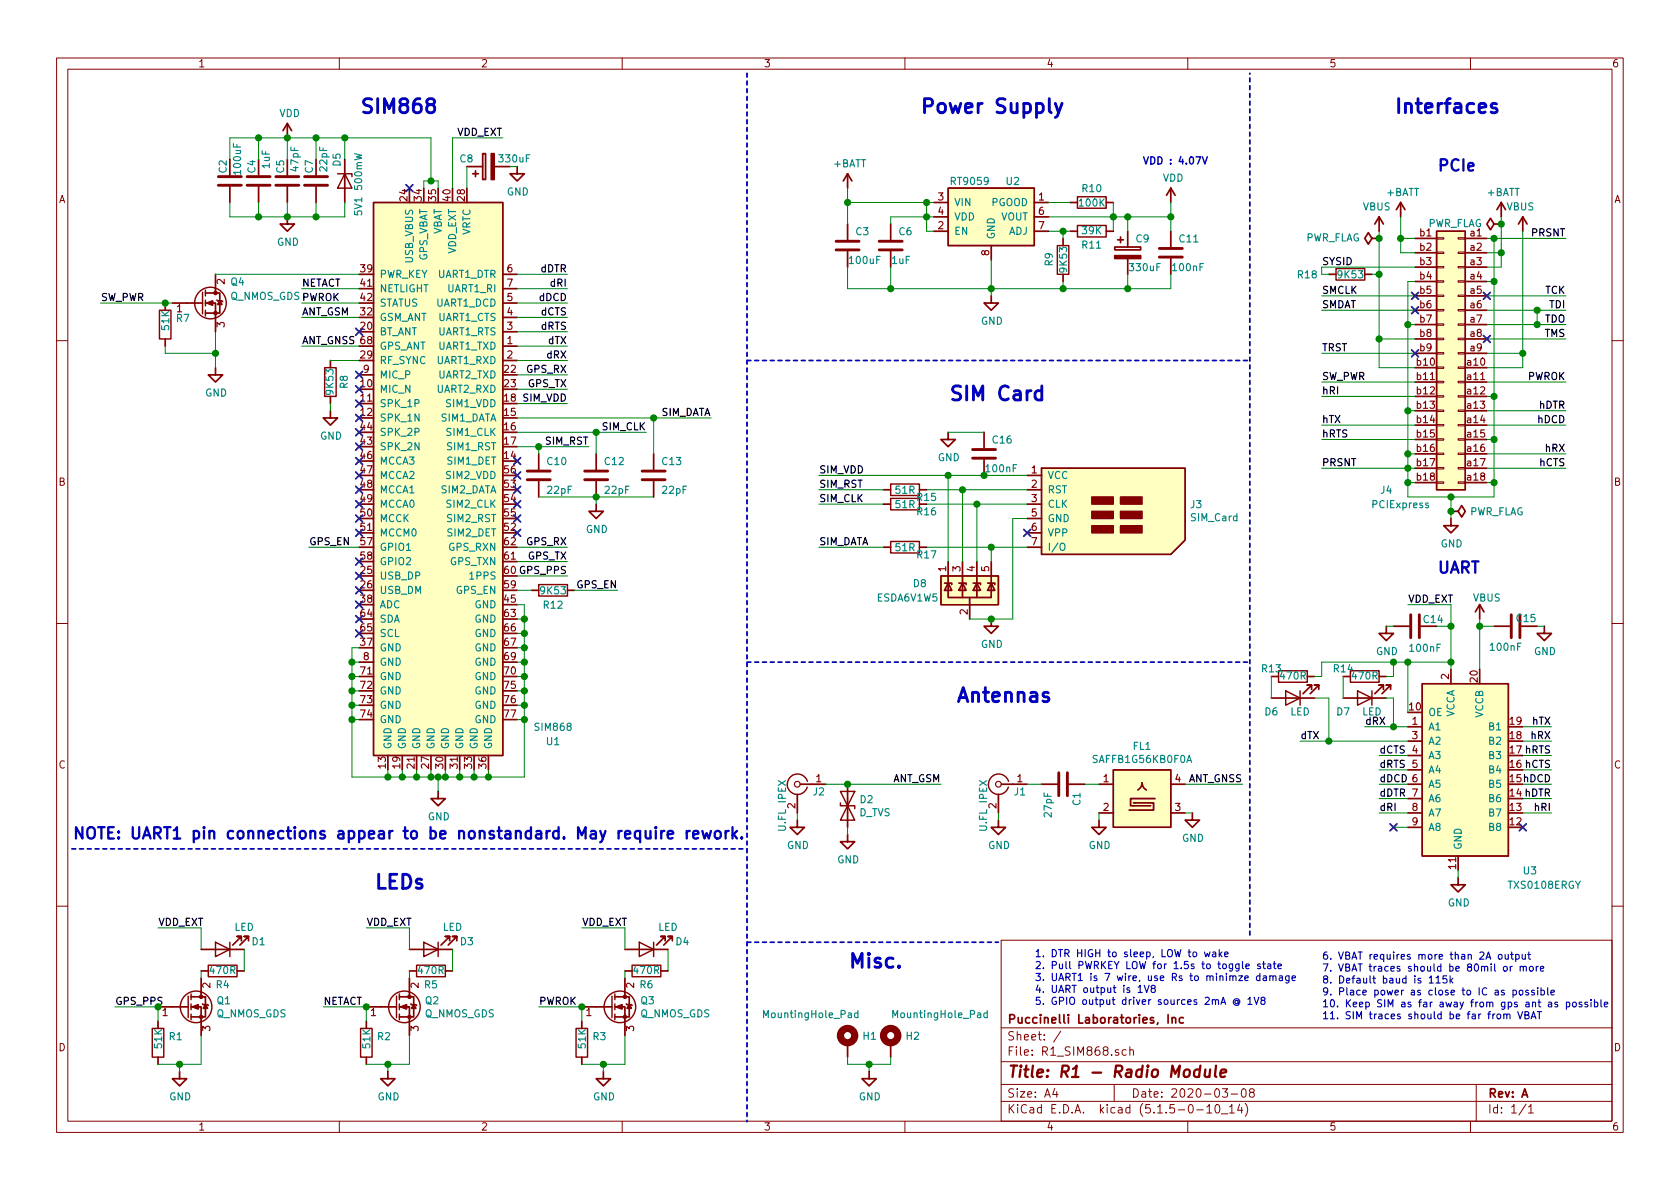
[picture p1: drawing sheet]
<svg xmlns="http://www.w3.org/2000/svg" width="297mm" height="210mm" viewBox="0 0 297 210" stroke-linecap="round" stroke-linejoin="round" font-family="sans-serif">
<defs><g id="words">
<g font-size="3.5" fill="#0000c2">
<text x="63.5" y="20.1">SIM868</text>
<text x="162.6" y="20.1">Power Supply</text>
<text x="246.4" y="20.1">Interfaces</text>
<text x="167.6" y="70.9">SIM Card</text>
<text x="168.9" y="124.2">Antennas</text>
<text x="66" y="157.2">LEDs</text>
<text x="149.9" y="171.2">Misc.</text>
</g>
<g font-size="2.8" fill="#0000c2">
<text x="254" y="30.3">PCIe</text>
<text x="254" y="101.4">UART</text>
<text x="12.7" y="148.4">NOTE: UART1 pin connections appear to be nonstandard. May require rework.</text>
</g>
<text font-size="2.8" fill="#840000" x="178" y="190.5">Title: R1 - Radio Module</text>
<g font-size="2.1" fill="#840000">
<text x="178" y="184">Sheet: /</text>
<text x="178" y="181">Puccinelli Laboratories, Inc</text>
<text x="178" y="186.7">File: R1_SIM868.sch</text>
<text x="178" y="196.9">KiCad E.D.A. kicad (5.1.5-0-10_14)</text>
<text x="178" y="194.1">Size: A4</text>
<text x="200" y="194.1">Date: 2020-03-08</text>
<text x="263" y="194.1">Rev: A</text>
<text x="263" y="196.9">Id: 1/1</text>
</g>
<g font-size="1.8" fill="#840000">
<text x="35" y="11.9">1</text>
<text x="85" y="11.9">2</text>
<text x="135" y="11.9">3</text>
<text x="185" y="11.9">4</text>
<text x="235" y="11.9">5</text>
<text x="285" y="11.9">6</text>
<text x="10.4" y="35.9">A</text>
<text x="72" y="35.5" transform="rotate(-90 72 35.5)">24</text>
<text x="74.6" y="35.5" transform="rotate(-90 74.6 35.5)">34</text>
<text x="77.1" y="35.5" transform="rotate(-90 77.1 35.5)">35</text>
<text x="79.7" y="35.5" transform="rotate(-90 79.7 35.5)">40</text>
<text x="82.2" y="35.5" transform="rotate(-90 82.2 35.5)">28</text>
<text x="165.9" y="35.5">3</text>
<text x="183.7" y="35.5">1</text>
<text x="285.4" y="35.9">A</text>
<text x="165.9" y="40.5">2</text>
<text x="165.9" y="38">4</text>
<text x="183.7" y="38">6</text>
<text x="183.7" y="40.5">7</text>
<text x="251.1" y="41.8">b1</text>
<text x="260" y="41.8">a1</text>
<text x="174.9" y="45.2" transform="rotate(-90 174.9 45.2)">8</text>
<text x="251.1" y="44.3">b2</text>
<text x="251.1" y="46.9">b3</text>
<text x="260" y="44.3">a2</text>
<text x="260" y="46.9">a3</text>
<text x="39.7" y="50.3" transform="rotate(-90 39.7 50.3)">2</text>
<text x="63.8" y="48.2">39</text>
<text x="63.8" y="50.7">41</text>
<text x="63.8" y="53.2">42</text>
<text x="89.7" y="53.2">5</text>
<text x="89.7" y="48.2">6</text>
<text x="89.7" y="50.7">7</text>
<text x="251.1" y="49.4">b4</text>
<text x="251.1" y="52">b5</text>
<text x="260" y="49.4">a4</text>
<text x="260" y="52">a5</text>
<text x="31.3" y="55.2">1</text>
<text x="39.7" y="57.9" transform="rotate(-90 39.7 57.9)">3</text>
<text x="63.8" y="58.3">20</text>
<text x="63.8" y="55.8">32</text>
<text x="89.7" y="58.3">3</text>
<text x="89.7" y="55.8">4</text>
<text x="251.1" y="54.5">b6</text>
<text x="251.1" y="57">b7</text>
<text x="251.1" y="59.6">b8</text>
<text x="260" y="54.5">a6</text>
<text x="260" y="57">a7</text>
<text x="260" y="59.6">a8</text>
<text x="63.8" y="63.4">29</text>
<text x="64.3" y="65.9">9</text>
<text x="89.2" y="65.9">22</text>
<text x="89.7" y="60.9">1</text>
<text x="89.7" y="63.4">2</text>
<text x="250.6" y="64.7">b10</text>
<text x="251.1" y="62.1">b9</text>
<text x="259.5" y="64.7">a10</text>
<text x="260" y="62.1">a9</text>
<text x="63.8" y="68.5">10</text>
<text x="63.8" y="71">11</text>
<text x="89.2" y="71">18</text>
<text x="89.2" y="68.5">23</text>
<text x="250.6" y="67.2">b11</text>
<text x="250.6" y="69.7">b12</text>
<text x="259.5" y="67.2">a11</text>
<text x="259.5" y="69.7">a12</text>
<text x="63.8" y="73.6">12</text>
<text x="63.8" y="76.1">44</text>
<text x="89.2" y="73.6">15</text>
<text x="89.2" y="76.1">16</text>
<text x="250.6" y="72.3">b13</text>
<text x="250.6" y="74.8">b14</text>
<text x="250.6" y="77.4">b15</text>
<text x="259.5" y="72.3">a13</text>
<text x="259.5" y="74.8">a14</text>
<text x="259.5" y="77.4">a15</text>
<text x="63.8" y="78.6">43</text>
<text x="63.8" y="81.2">46</text>
<text x="63.8" y="83.7">47</text>
<text x="89.2" y="81.2">14</text>
<text x="89.2" y="78.6">17</text>
<text x="89.2" y="83.7">56</text>
<text x="182.4" y="83.7">1</text>
<text x="250.6" y="79.9">b16</text>
<text x="250.6" y="82.4">b17</text>
<text x="259.5" y="79.9">a16</text>
<text x="259.5" y="82.4">a17</text>
<text x="10.4" y="85.9">B</text>
<text x="63.8" y="86.3">48</text>
<text x="63.8" y="88.8">49</text>
<text x="89.2" y="86.3">53</text>
<text x="89.2" y="88.8">54</text>
<text x="182.4" y="86.3">2</text>
<text x="182.4" y="88.8">3</text>
<text x="250.6" y="85">b18</text>
<text x="259.5" y="85">a18</text>
<text x="285.4" y="85.9">B</text>
<text x="63.8" y="91.3">50</text>
<text x="63.8" y="93.9">51</text>
<text x="89.2" y="93.9">52</text>
<text x="89.2" y="91.3">55</text>
<text x="182.4" y="91.3">5</text>
<text x="182.4" y="93.9">6</text>
<text x="63.8" y="101.5">25</text>
<text x="63.8" y="96.4">57</text>
<text x="63.8" y="99">58</text>
<text x="89.2" y="99">61</text>
<text x="89.2" y="96.4">62</text>
<text x="167.3" y="101.1" transform="rotate(-90 167.3 101.1)">1</text>
<text x="169.8" y="101.1" transform="rotate(-90 169.8 101.1)">3</text>
<text x="172.4" y="101.1" transform="rotate(-90 172.4 101.1)">4</text>
<text x="174.9" y="101.1" transform="rotate(-90 174.9 101.1)">5</text>
<text x="182.4" y="96.4">7</text>
<text x="63.8" y="104">26</text>
<text x="63.8" y="106.6">38</text>
<text x="89.2" y="106.6">45</text>
<text x="89.2" y="104">59</text>
<text x="63.8" y="109.1">64</text>
<text x="63.8" y="111.7">65</text>
<text x="89.2" y="109.1">63</text>
<text x="89.2" y="111.7">66</text>
<text x="171.1" y="108.7" transform="rotate(-90 171.1 108.7)">2</text>
<text x="63.8" y="114.2">37</text>
<text x="63.8" y="119.3">71</text>
<text x="64.3" y="116.7">8</text>
<text x="89.2" y="114.2">67</text>
<text x="89.2" y="116.7">69</text>
<text x="89.2" y="119.3">70</text>
<text x="63.8" y="121.8">72</text>
<text x="63.8" y="124.4">73</text>
<text x="89.2" y="121.8">75</text>
<text x="89.2" y="124.4">76</text>
<text x="249.2" y="125.6">10</text>
<text x="256.2" y="120.1" transform="rotate(-90 256.2 120.1)">2</text>
<text x="261.3" y="120.6" transform="rotate(-90 261.3 120.6)">20</text>
<text x="63.8" y="126.9">74</text>
<text x="89.2" y="126.9">77</text>
<text x="249.7" y="128.2">1</text>
<text x="249.7" y="130.7">3</text>
<text x="267" y="130.7">18</text>
<text x="267" y="128.2">19</text>
<text x="10.4" y="135.9">C</text>
<text x="68.2" y="135.8" transform="rotate(-90 68.2 135.8)">13</text>
<text x="70.8" y="135.8" transform="rotate(-90 70.8 135.8)">19</text>
<text x="73.3" y="135.8" transform="rotate(-90 73.3 135.8)">21</text>
<text x="75.8" y="135.8" transform="rotate(-90 75.8 135.8)">27</text>
<text x="78.4" y="135.8" transform="rotate(-90 78.4 135.8)">30</text>
<text x="80.9" y="135.8" transform="rotate(-90 80.9 135.8)">31</text>
<text x="83.5" y="135.8" transform="rotate(-90 83.5 135.8)">33</text>
<text x="86" y="135.8" transform="rotate(-90 86 135.8)">36</text>
<text x="249.7" y="133.2">4</text>
<text x="249.7" y="135.8">5</text>
<text x="285.4" y="135.9">C</text>
<text x="140.6" y="143" transform="rotate(-90 140.6 143)">2</text>
<text x="144.3" y="138.3">1</text>
<text x="176.2" y="143" transform="rotate(-90 176.2 143)">2</text>
<text x="179.9" y="138.3">1</text>
<text x="195.1" y="138.3">1</text>
<text x="195.1" y="143.4">2</text>
<text x="207.8" y="143.4">3</text>
<text x="207.8" y="138.3">4</text>
<text x="249.7" y="140.9">7</text>
<text x="249.7" y="143.4">8</text>
<text x="267" y="143.4">13</text>
<text x="249.7" y="145.9">9</text>
<text x="267" y="145.9">12</text>
<text x="257.5" y="153.6" transform="rotate(-90 257.5 153.6)">11</text>
<text x="28.7" y="179.7">1</text>
<text x="37.2" y="174.7" transform="rotate(-90 37.2 174.7)">2</text>
<text x="65.6" y="179.7">1</text>
<text x="74" y="174.7" transform="rotate(-90 74 174.7)">2</text>
<text x="103.7" y="179.7">1</text>
<text x="112.1" y="174.7" transform="rotate(-90 112.1 174.7)">2</text>
<text x="10.4" y="185.9">D</text>
<text x="37.2" y="182.3" transform="rotate(-90 37.2 182.3)">3</text>
<text x="74" y="182.3" transform="rotate(-90 74 182.3)">3</text>
<text x="112.1" y="182.3" transform="rotate(-90 112.1 182.3)">3</text>
<text x="285.4" y="185.9">D</text>
<text x="35" y="199.9">1</text>
<text x="85" y="199.9">2</text>
<text x="135" y="199.9">3</text>
<text x="185" y="199.9">4</text>
<text x="235" y="199.9">5</text>
<text x="285" y="199.9">6</text>
</g>
<g font-size="1.8" fill="#008484">
<text x="49.4" y="20.7">VDD</text>
<text x="47.7" y="29.8" transform="rotate(-90 47.7 29.8)">1uF</text>
<text x="60.2" y="29.4" transform="rotate(-90 60.2 29.4)">D5</text>
<text x="81.4" y="28.7">C8</text>
<text x="88.4" y="28.7">330uF</text>
<text x="147.4" y="29.6">+BATT</text>
<text x="40.1" y="30.6" transform="rotate(-90 40.1 30.6)">C2</text>
<text x="42.6" y="30.7" transform="rotate(-90 42.6 30.7)">100uF</text>
<text x="45.2" y="30.6" transform="rotate(-90 45.2 30.6)">C4</text>
<text x="50.2" y="30.6" transform="rotate(-90 50.2 30.6)">C5</text>
<text x="52.8" y="30.2" transform="rotate(-90 52.8 30.2)">47pF</text>
<text x="55.3" y="30.6" transform="rotate(-90 55.3 30.6)">C7</text>
<text x="57.9" y="30.2" transform="rotate(-90 57.9 30.2)">22pF</text>
<text x="89.6" y="34.6">GND</text>
<text x="168.3" y="32.7">RT9059</text>
<text x="178" y="32.7">U2</text>
<text x="191.4" y="34">R10</text>
<text x="205.6" y="32.1">VDD</text>
<text x="245.2" y="34.7">+BATT</text>
<text x="262.9" y="34.7">+BATT</text>
<text x="64" y="37.5" transform="rotate(-90 64 37.5)">5V1 500mW</text>
<text x="78.1" y="41.7" transform="rotate(-90 78.1 41.7)">VBAT</text>
<text x="83.2" y="41.7" transform="rotate(-90 83.2 41.7)">VRTC</text>
<text x="151.4" y="41.6">C3</text>
<text x="159" y="41.6">C6</text>
<text x="168.7" y="41.5">EN</text>
<text x="168.7" y="36.4">VIN</text>
<text x="168.7" y="39">VDD</text>
<text x="175.3" y="36.4">PGOOD</text>
<text x="177" y="39">VOUT</text>
<text x="178.3" y="41.5">ADJ</text>
<text x="190.9" y="36.5">100K</text>
<text x="191.4" y="41.4">39K</text>
<text x="241" y="37.2">VBUS</text>
<text x="252.3" y="40.2">PWR_FLAG</text>
<text x="266.4" y="37.2">VBUS</text>
<text x="49" y="43.5">GND</text>
<text x="73" y="46.5" transform="rotate(-90 73 46.5)">USB_VBUS</text>
<text x="75.6" y="46.3" transform="rotate(-90 75.6 46.3)">GPS_VBAT</text>
<text x="80.6" y="45" transform="rotate(-90 80.6 45)">VDD_EXT</text>
<text x="150.3" y="46.7">100uF</text>
<text x="157.7" y="46.7">1uF</text>
<text x="175.9" y="42.4" transform="rotate(-90 175.9 42.4)">GND</text>
<text x="186.1" y="47" transform="rotate(-90 186.1 47)">R9</text>
<text x="191.4" y="44">R11</text>
<text x="199.9" y="47.9">330uF</text>
<text x="200.9" y="42.9">C9</text>
<text x="207.5" y="47.9">100nF</text>
<text x="208.6" y="42.9">C11</text>
<text x="230.8" y="42.7">PWR_FLAG</text>
<text x="40.8" y="50.5">Q4</text>
<text x="67.1" y="49.1">PWR_KEY</text>
<text x="67.1" y="51.7">NETLIGHT</text>
<text x="77.4" y="49.1">UART1_DTR</text>
<text x="79.2" y="51.7">UART1_RI</text>
<text x="188.7" y="48.1" transform="rotate(-90 188.7 48.1)">9K53</text>
<text x="229.5" y="49.2">R18</text>
<text x="236.7" y="49.2">9K53</text>
<text x="29.9" y="58.3" transform="rotate(-90 29.9 58.3)">51K</text>
<text x="31.2" y="56.9">R7</text>
<text x="67.1" y="59.3">BT_ANT</text>
<text x="67.1" y="56.8">GSM_ANT</text>
<text x="67.1" y="54.2">STATUS</text>
<text x="77.2" y="54.2">UART1_DCD</text>
<text x="77.5" y="59.3">UART1_RTS</text>
<text x="77.5" y="56.8">UART1_CTS</text>
<text x="173.4" y="57.4">GND</text>
<text x="67.1" y="64.4">RF_SYNC</text>
<text x="67.1" y="61.8">GPS_ANT</text>
<text x="77.3" y="64.4">UART1_RXD</text>
<text x="77.5" y="61.8">UART1_TXD</text>
<text x="36.3" y="70.1">GND</text>
<text x="59" y="69.7" transform="rotate(-90 59 69.7)">9K53</text>
<text x="61.5" y="68.7" transform="rotate(-90 61.5 68.7)">R8</text>
<text x="67.1" y="69.5">MIC_N</text>
<text x="67.1" y="66.9">MIC_P</text>
<text x="77.3" y="69.5">UART2_RXD</text>
<text x="77.5" y="66.9">UART2_TXD</text>
<text x="56.6" y="77.7">GND</text>
<text x="67.1" y="72">SPK_1P</text>
<text x="67.1" y="74.5">SPK_1N</text>
<text x="67.1" y="77.1">SPK_2P</text>
<text x="77.9" y="74.5">SIM1_DATA</text>
<text x="79" y="72">SIM1_VDD</text>
<text x="79.1" y="77.1">SIM1_CLK</text>
<text x="67.1" y="79.6">SPK_2N</text>
<text x="67.1" y="82.2">MCCA3</text>
<text x="79.2" y="82.2">SIM1_DET</text>
<text x="79.2" y="79.6">SIM1_RST</text>
<text x="96.8" y="82.2">C10</text>
<text x="107" y="82.2">C12</text>
<text x="117.1" y="82.2">C13</text>
<text x="165.8" y="81.6">GND</text>
<text x="174.5" y="83.5">100nF</text>
<text x="175.6" y="78.4">C16</text>
<text x="67.1" y="84.7">MCCA2</text>
<text x="67.1" y="87.2">MCCA1</text>
<text x="67.1" y="89.8">MCCA0</text>
<text x="77.9" y="87.2">SIM2_DATA</text>
<text x="79" y="84.7">SIM2_VDD</text>
<text x="79.1" y="89.8">SIM2_CLK</text>
<text x="96.9" y="87.3">22pF</text>
<text x="107" y="87.3">22pF</text>
<text x="117.2" y="87.3">22pF</text>
<text x="158.4" y="89.9">51R</text>
<text x="158.4" y="87.3">51R</text>
<text x="162.2" y="88.6">R15</text>
<text x="185.2" y="84.7">VCC</text>
<text x="185.2" y="87.2">RST</text>
<text x="185.2" y="89.8">CLK</text>
<text x="210.5" y="89.9">J3</text>
<text x="242.7" y="89.9">PCIExpress</text>
<text x="244.1" y="87.3">J4</text>
<text x="67.1" y="92.3">MCCK</text>
<text x="67.1" y="94.9">MCCM0</text>
<text x="79.2" y="94.9">SIM2_DET</text>
<text x="79.2" y="92.3">SIM2_RST</text>
<text x="103.6" y="94.3">GND</text>
<text x="162.2" y="91.1">R16</text>
<text x="185.2" y="92.3">GND</text>
<text x="185.2" y="94.9">VPP</text>
<text x="210.6" y="92.2">SIM_Card</text>
<text x="259.7" y="91.1">PWR_FLAG</text>
<text x="67.1" y="97.4">GPIO1</text>
<text x="67.1" y="99.9">GPIO2</text>
<text x="79.4" y="97.4">GPS_RXN</text>
<text x="79.6" y="99.9">GPS_TXN</text>
<text x="158.4" y="97.5">51R</text>
<text x="162.2" y="98.7">R17</text>
<text x="185.2" y="97.4">I/O</text>
<text x="254.7" y="96.8">GND</text>
<text x="67.1" y="102.5">USB_DP</text>
<text x="67.1" y="105">USB_DM</text>
<text x="67.1" y="107.6">ADC</text>
<text x="80.7" y="105">GPS_EN</text>
<text x="83.4" y="102.5">1PPS</text>
<text x="83.9" y="107.6">GND</text>
<text x="95.7" y="105.1">9K53</text>
<text x="96.2" y="107.6">R12</text>
<text x="155.1" y="106.4">ESDA6V1W5</text>
<text x="161.5" y="103.8">D8</text>
<text x="260.5" y="106.4">VBUS</text>
<text x="67.1" y="110.1">SDA</text>
<text x="67.1" y="112.6">SCL</text>
<text x="83.9" y="110.1">GND</text>
<text x="83.9" y="112.6">GND</text>
<text x="251.8" y="110.2">C14</text>
<text x="268.2" y="110">C15</text>
<text x="67.1" y="115.2">GND</text>
<text x="67.1" y="117.7">GND</text>
<text x="83.9" y="115.2">GND</text>
<text x="83.9" y="117.7">GND</text>
<text x="173.4" y="114.6">GND</text>
<text x="223.2" y="118.9">R13</text>
<text x="235.9" y="118.9">R14</text>
<text x="243.3" y="115.8">GND</text>
<text x="249.4" y="115.3">100nF</text>
<text x="263.7" y="115.1">100nF</text>
<text x="271.2" y="115.8">GND</text>
<text x="67.1" y="120.3">GND</text>
<text x="67.1" y="122.8">GND</text>
<text x="67.1" y="125.3">GND</text>
<text x="83.9" y="120.3">GND</text>
<text x="83.9" y="122.8">GND</text>
<text x="83.9" y="125.3">GND</text>
<text x="226.5" y="120.2">470R</text>
<text x="239.2" y="120.2">470R</text>
<text x="67.1" y="127.9">GND</text>
<text x="83.9" y="127.9">GND</text>
<text x="94.7" y="129.2">SIM868</text>
<text x="96.7" y="131.8">U1</text>
<text x="223.7" y="126.5">D6</text>
<text x="228.1" y="126.5">LED</text>
<text x="236.4" y="126.5">D7</text>
<text x="240.8" y="126.5">LED</text>
<text x="252.5" y="129.2">A1</text>
<text x="252.5" y="126.6">OE</text>
<text x="252.5" y="131.7">A2</text>
<text x="257.2" y="126.9" transform="rotate(-90 257.2 126.9)">VCCA</text>
<text x="262.3" y="126.9" transform="rotate(-90 262.3 126.9)">VCCB</text>
<text x="263.4" y="131.7">B2</text>
<text x="263.4" y="129.2">B1</text>
<text x="69.2" y="132.6" transform="rotate(-90 69.2 132.6)">GND</text>
<text x="71.8" y="132.6" transform="rotate(-90 71.8 132.6)">GND</text>
<text x="74.3" y="132.6" transform="rotate(-90 74.3 132.6)">GND</text>
<text x="76.8" y="132.6" transform="rotate(-90 76.8 132.6)">GND</text>
<text x="79.4" y="132.6" transform="rotate(-90 79.4 132.6)">GND</text>
<text x="81.9" y="132.6" transform="rotate(-90 81.9 132.6)">GND</text>
<text x="84.5" y="132.6" transform="rotate(-90 84.5 132.6)">GND</text>
<text x="87" y="132.6" transform="rotate(-90 87 132.6)">GND</text>
<text x="193.4" y="134.9">SAFFB1G56KB0F0A</text>
<text x="200.4" y="132.6">FL1</text>
<text x="252.5" y="134.2">A3</text>
<text x="252.5" y="136.8">A4</text>
<text x="263.4" y="136.8">B4</text>
<text x="263.4" y="134.2">B3</text>
<text x="143.8" y="140.7">J2</text>
<text x="152.1" y="142">D2</text>
<text x="179.4" y="140.7">J1</text>
<text x="191" y="142.4" transform="rotate(-90 191 142.4)">C1</text>
<text x="252.5" y="139.3">A5</text>
<text x="252.5" y="141.9">A6</text>
<text x="263.4" y="141.9">B6</text>
<text x="263.4" y="139.3">B5</text>
<text x="75.6" y="145.1">GND</text>
<text x="139" y="146.7" transform="rotate(-90 139 146.7)">U.FL IPEX</text>
<text x="151.9" y="144.3">D_TVS</text>
<text x="174.5" y="146.7" transform="rotate(-90 174.5 146.7)">U.FL IPEX</text>
<text x="186" y="144.4" transform="rotate(-90 186 144.4)">27pF</text>
<text x="209" y="148.9">GND</text>
<text x="252.5" y="144.4">A7</text>
<text x="252.5" y="146.9">A8</text>
<text x="263.4" y="146.9">B8</text>
<text x="263.4" y="144.4">B7</text>
<text x="139.1" y="150.1">GND</text>
<text x="148" y="152.7">GND</text>
<text x="174.7" y="150.1">GND</text>
<text x="192.5" y="150.1">GND</text>
<text x="258.4" y="150.4" transform="rotate(-90 258.4 150.4)">GND</text>
<text x="269.4" y="154.6">U3</text>
<text x="256" y="160.3">GND</text>
<text x="266.9" y="157.2">TXS0108ERGY</text>
<text x="41.4" y="164.6">LED</text>
<text x="44.6" y="167.2">D1</text>
<text x="78.3" y="164.6">LED</text>
<text x="81.4" y="167.2">D3</text>
<text x="116.4" y="164.6">LED</text>
<text x="119.5" y="167.2">D4</text>
<text x="37.2" y="172.2">470R</text>
<text x="74.1" y="172.2">470R</text>
<text x="112.2" y="172.2">470R</text>
<text x="38.3" y="174.8">R4</text>
<text x="38.3" y="179.9">Q_NMOS_GDS</text>
<text x="38.4" y="177.6">Q1</text>
<text x="75.1" y="179.9">Q_NMOS_GDS</text>
<text x="75.1" y="174.8">R5</text>
<text x="75.2" y="177.6">Q2</text>
<text x="113.2" y="179.9">Q_NMOS_GDS</text>
<text x="113.2" y="174.8">R6</text>
<text x="113.3" y="177.6">Q3</text>
<text x="28.7" y="185.3" transform="rotate(-90 28.7 185.3)">51K</text>
<text x="29.9" y="183.9">R1</text>
<text x="65.5" y="185.3" transform="rotate(-90 65.5 185.3)">51K</text>
<text x="66.8" y="183.9">R2</text>
<text x="103.6" y="185.3" transform="rotate(-90 103.6 185.3)">51K</text>
<text x="104.9" y="183.9">R3</text>
<text x="135.4" y="180">MountingHole_Pad</text>
<text x="152.7" y="183.9">H1</text>
<text x="158.2" y="180">MountingHole_Pad</text>
<text x="160.3" y="183.9">H2</text>
<text x="29.9" y="194.6">GND</text>
<text x="66.8" y="194.6">GND</text>
<text x="104.9" y="194.6">GND</text>
<text x="151.8" y="194.6">GND</text>
</g>
<g font-size="1.8">
<text x="80.7" y="24">VDD_EXT</text>
<text x="270.9" y="41.8">PRSNT</text>
<text x="233.7" y="46.9">SYSID</text>
<text x="17.8" y="53.2">SW_PWR</text>
<text x="40.7" y="53">Q_NMOS_GDSPWROK</text>
<text x="53.3" y="50.7">NETACT</text>
<text x="95.4" y="53.2">dDCD</text>
<text x="95.6" y="48.2">dDTR</text>
<text x="97.5" y="50.7">dRI</text>
<text x="233.7" y="52">SMCLK</text>
<text x="273.2" y="52">TCK</text>
<text x="53.3" y="55.8">ANT_GSM</text>
<text x="95.7" y="55.8">dCTS</text>
<text x="95.7" y="58.3">dRTS</text>
<text x="233.7" y="54.5">SMDAT</text>
<text x="273.1" y="57">TDO</text>
<text x="273.1" y="59.6">TMS</text>
<text x="274" y="54.5">TDI</text>
<text x="53.3" y="60.9">ANT_GNSS 68</text>
<text x="93.1" y="65.9">GPS_RX</text>
<text x="96.8" y="63.4">dRX</text>
<text x="97" y="60.9">dTX</text>
<text x="233.7" y="62.1">TRST</text>
<text x="92.5" y="71">SIM_VDD</text>
<text x="93.3" y="68.5">GPS_TX</text>
<text x="233.7" y="69.7">hRI</text>
<text x="233.7" y="67.2">SW_PWR</text>
<text x="270.1" y="67.2">PWROK</text>
<text x="106.5" y="76.1">SIM_CLK</text>
<text x="116.7" y="73.6">SIM_DATA</text>
<text x="233.7" y="77.4">hRTS</text>
<text x="233.7" y="74.8">hTX</text>
<text x="272" y="74.8">hDCD</text>
<text x="272.1" y="72.3">hDTR</text>
<text x="96.5" y="78.6">SIM_RST</text>
<text x="144.8" y="83.7">SIM_VDD</text>
<text x="233.7" y="82.4">PRSNT</text>
<text x="272.2" y="82.4">hCTS</text>
<text x="273.3" y="79.9">hRX</text>
<text x="144.8" y="88.8">SIM_CLK</text>
<text x="144.8" y="86.3">SIM_RST</text>
<text x="54.6" y="96.4">GPS_EN</text>
<text x="89.2" y="101.5">60 GPS_PPS</text>
<text x="93.1" y="96.4">GPS_RX</text>
<text x="93.3" y="99">GPS_TX</text>
<text x="144.8" y="96.4">SIM_DATA</text>
<text x="102" y="104">GPS_EN</text>
<text x="248.9" y="106.6">VDD_EXT</text>
<text x="229.9" y="130.7">dTX</text>
<text x="241.3" y="128.2">dRX</text>
<text x="270.8" y="130.7">hRX</text>
<text x="271" y="128.2">hTX</text>
<text x="243.8" y="133.2">dCTS</text>
<text x="243.8" y="135.8">dRTS</text>
<text x="267" y="135.8">16 hCTS</text>
<text x="267" y="133.2">17 hRTS</text>
<text x="157.7" y="138.3">ANT_GSM</text>
<text x="210.1" y="138.3">ANT_GNSS</text>
<text x="243.8" y="138.3">dDCD 6</text>
<text x="243.8" y="140.9">dDTR</text>
<text x="243.8" y="143.4">dRI</text>
<text x="267" y="140.9">14 hDTR</text>
<text x="267" y="138.3">15 hDCD</text>
<text x="271.5" y="143.4">hRI</text>
<text x="27.9" y="163.7">VDD_EXT</text>
<text x="64.8" y="163.7">VDD_EXT</text>
<text x="102.9" y="163.7">VDD_EXT</text>
<text x="20.3" y="177.7">GPS_PPS</text>
<text x="57.1" y="177.7">NETACT</text>
<text x="95.2" y="177.7">PWROK</text>
</g>
<g font-size="1.8" fill="#0000c2">
<text x="201.9" y="29.1">VDD : 4.07V</text>
<text x="182.9" y="169.3">1. DTR HIGH to sleep, LOW to wake</text>
<text x="182.9" y="171.4">2. Pull PWRKEY LOW for 1.5s to toggle state</text>
<text x="182.9" y="173.5">3. UART1 is 7 wire, use Rs to minimze damage</text>
<text x="233.7" y="169.7">6. VBAT requires more than 2A output</text>
<text x="233.7" y="171.8">7. VBAT traces should be 80mil or more</text>
<text x="233.7" y="173.9">8. Default baud is 115k</text>
<text x="182.9" y="175.6">4. UART output is 1V8</text>
<text x="182.9" y="177.7">5. GPIO output driver sources 2mA @ 1V8</text>
<text x="233.7" y="176">9. Place power as close to IC as possible</text>
<text x="233.7" y="178.1">10. Keep SIM as far away from gps ant as possible</text>
<text x="233.7" y="180.2">11. SIM traces should be far from VBAT</text>
</g>
</g></defs>
<g fill="none" stroke="#840000" stroke-width=".18">
<path d="M10 10.3h277v189.9h-277zM12 12.2h273v186.1h-273zM60 10.3v1.9M110 10.3v1.9M160 10.3v1.9M210 10.3v1.9M260 10.3v1.9M254 59.8h1.3v.3h-1.3zM254 57.3h1.3v.2h-1.3zM254 54.7h1.3v.3h-1.3zM254 52.2h1.3v.2h-1.3zM254 49.7h1.3v.2h-1.3z"/>
<path d="M254 47.1h1.3v.3h-1.3zM254 44.6h1.3v.2h-1.3zM254 42h1.3v.3h-1.3zM257.8 59.8h1.3v.3h-1.3zM257.8 57.3h1.3v.2h-1.3zM257.8 54.7h1.3v.3h-1.3zM257.8 52.2h1.3v.2h-1.3zM257.8 49.7h1.3v.2h-1.3zM257.8 47.1h1.3v.3h-1.3zM257.8 44.6h1.3v.2h-1.3zM257.8 42h1.3v.3h-1.3zM10 60.2h2"/>
<path d="M254 67.4h1.3v.3h-1.3zM254 70h1.3v.2h-1.3zM254 72.5h1.3v.3h-1.3zM254 75.1h1.3v.2h-1.3zM254 77.6h1.3v.2h-1.3zM254 64.9h1.3v.2h-1.3zM254 62.4h1.3v.2h-1.3zM257.8 67.4h1.3v.3h-1.3zM257.8 70h1.3v.2h-1.3zM257.8 72.5h1.3v.3h-1.3zM257.8 75.1h1.3v.2h-1.3zM257.8 77.6h1.3v.2h-1.3z"/>
<path d="M257.8 64.9h1.3v.2h-1.3zM257.8 62.4h1.3v.2h-1.3zM285 60.2h2M254 80.1h1.3v.3h-1.3zM254 82.7h1.3v.2h-1.3zM254 85.2h1.3v.3h-1.3zM257.8 80.1h1.3v.3h-1.3zM257.8 82.7h1.3v.2h-1.3zM257.8 85.2h1.3v.3h-1.3zM10 110.3h2M285 110.3h2M10 160.2h2"/>
<path d="M177 166.3h108v32h-108zM285 160.2h2M60 198.3v1.9M110 198.3v1.9M160 198.3v1.9M177 194.8h108M177 191.8h108M177 187.8h108M177 181.8h108M186.5 192.5l-.4 1h1M186.8 193v1M187.6 182.3l-1.3 2"/>
<path d="M197 191.8v3M199.1 185.7l-.4-.1-.3 .3 .1 .6 .2 .1 .4-.1M199.8 185.7a.37 .37 0 0 1 .6 .1v.8M199.8 185.1v1.5M210 198.3v1.9M211.6 196.3h1.2M213.4 195.8l.4-.5v1.5M213.4 196.8h.8M215 195.4l.3-.1a.94 .94 0 0 1 0 1.5 .8 .8 0 0 1-.6-.6 .8 .8 0 0 1 .3-.8zM216 197h1.1M216.1 192.5h.9l-.4 .6 .4 .1v.7l-.2 .1-.7-.1M217.4 195.8l.4-.5v1.5"/>
<path d="M217.4 196.8h.8M217.7 193.5h1.1M219.2 195.2l-.4 1.1h.9M219.5 195.8v1M219.6 192.7l.4-.2a.94 .94 0 0 1 0 1.5 .82 .82 0 0 1-.4-1.3zM220.2 195.1a1.71 1.71 0 0 1 0 2.3M221.2 193.2l-.3-.3 .1-.2 .2-.2 .4 .1 .2 .2-.1 .2-.6 .2a.48 .48 0 0 0-.1 .7l.2 .1 .5-.1a.48 .48 0 0 0-.1-.7h-.1M260 198.3v1.9M261 191.8v6.5M269.8 195.2l-1.2 2M270.3 195.8l.4-.5v1.5M270.3 196.8h.8"/>
</g>
<path d="M212.1 189.2a.68 .68 0 0 0-.9 .3v.8l.2 .1 .6-.1M212.2 188.4l-.2 2M213.1 189.1v1.2a.59 .59 0 0 0 .7 0M214 189.1l-.2 1.3M215 188.4l-.2 1.8 .3 .2M215.8 189.8l1-.2-.1-.4-.5-.1-.4 .3v.9l.2 .1 .6-.1" fill="none" stroke="#840000" stroke-width=".41"/>
<g fill="none" stroke="#840000" stroke-width=".3">
<path d="M149.9 30.7l-.8 1.3M149.9 30.7v2.6M149.9 30.7l.7 1.3M243.8 38.3l.8 1.3M243.8 38.3v2.6M243.8 38.3l-.7 1.3M264.2 39.6l-.7-1-.6 1 .6 1 .7-1h1.2M265.4 35.8l-.7 1.3M265.4 35.8v2.5M265.4 35.8l.8 1.3M29.2 53.6v1.3M29.2 59.9v1.3"/>
<path d="M250.2 42.2h3.8M250.2 44.7h3.8M250.2 47.2h3.8M250.2 49.8h3.8M250.2 52.3h3.8M250.2 54.9h3.8M250.2 57.4h3.8M250.2 59.9h3.8M259.1 42.2h3.8M259.1 44.7h3.8M259.1 47.2h3.8M259.1 49.8h3.8"/>
<path d="M259.1 52.3h3.8M259.1 54.9h3.8M259.1 57.4h3.8M259.1 59.9h3.8M250.2 65h3.8M250.2 67.6h3.8M250.2 70.1h3.8M250.2 72.6h3.8M250.2 75.2h3.8M250.2 77.7h3.8M250.2 62.5h3.8M259.1 65h3.8"/>
<path d="M259.1 67.6h3.8M259.1 70.1h3.8M259.1 72.6h3.8M259.1 75.2h3.8M259.1 77.7h3.8M259.1 62.5h3.8M181.6 84.1h2.5M181.6 86.6h2.5M181.6 89.1h2.5M181.6 91.7h2.5M181.6 94.2h2.5M181.6 96.8h2.5"/>
<path d="M250.2 80.3h3.8M250.2 82.8h3.8M250.2 85.3h3.8M256.5 91.7v1.3h1.3l-1.3 1.2-1.2-1.2h1.2M259.1 80.3h3.8M259.1 82.8h3.8M259.1 85.3h3.8M206.5 179.4v1.5M207.2 179.9v1M207.2 180.1l.2-.2 .4 .1 .1 .9M209.2 180l-.4-.1-.3 .3 .1 .6 .2 .1 .4-.1"/>
</g>
<g fill="#ffffc2" stroke="#ffffc2" stroke-width=".18">
<path d="M184.1 82.8h25.4v12.7l-2.5 2.5h-22.9z"/>
<path d="M254 40.9h5.1v45.7h-5.1z"/>
</g>
<path d="M28.2 54.9h2v5h-2zM254 40.9h5.1v45.7h-5.1zM184.1 82.8h25.4v12.7l-2.5 2.5h-22.9z" fill="none" stroke="#840000" stroke-width=".25"/>
<g fill="#840000" stroke="#840000" stroke-width=".25">
<path d="M193 93h3.8v1.2h-3.8z"/>
<path d="M193 90.4h3.8v1.3h-3.8z"/>
<path d="M193 87.9h3.8v1.2h-3.8z"/>
<path d="M198.1 93h3.8v1.2h-3.8z"/>
<path d="M198.1 90.4h3.8v1.3h-3.8z"/>
<path d="M198.1 87.9h3.8v1.2h-3.8z"/>
</g>
<path d="M187.6 96.1h.1a.47 .47 0 0 1 .6 .4l-.1 .6-.2 .2h-.4a.93 .93 0 0 1 0-1.2z" fill="none" stroke="#008484" stroke-width=".2"/>
<circle cx="265.4" cy="39.6" r=".15" fill="#840000"/>
<path d="M167.6 33.3h15.3v10.1h-15.3zM190.5 39.9h5.1v2h-5.1zM190.5 34.8h5.1v2h-5.1zM186.9 43.4h2.1v5.1h-2.1z" fill="none" stroke="#840000" stroke-width=".25"/>
<g fill="none" stroke="#840000" stroke-width=".3">
<path d="M165.1 35.8h2.5M165.1 38.3h2.5M182.9 35.8h2.5M182.9 38.3h2.5M189.2 35.8h1.3M195.6 35.8h1.2M165.1 40.9h2.5M175.3 43.4v2.6M182.9 40.9h2.5M188 42.2v1.2M188 48.5v1.3M189.2 40.9h1.3"/>
<path d="M195.6 40.9h1.2M256.5 90.4h1.3l.6-1 .7 1-.7 1-.6-1"/>
</g>
<path d="M167.6 33.3h15.3v10.1h-15.3z" fill="#ffffc2" stroke="#ffffc2" stroke-width=".18"/>
<circle cx="256.5" cy="90.4" r=".15" fill="#840000"/>
<g fill="none" stroke="#840000" stroke-width=".3">
<path d="M242.6 42.2l-.7-1.1-.6 1.1 .6 1 .7-1h1.2M175.3 109.5v1.2h1.2l-1.2 1.3-1.3-1.3h1.3M224.8 119.6h1.3M231.1 119.6h1.3M237.5 119.6h1.3M243.8 119.6h1.3M224.8 123.4h7.6M231.9 121.9v-.7h-.8h.8l-1.5 1.5M233.2 121.9v-.7h-.8h.8l-1.6 1.5M237.5 123.4h7.6M244.6 121.9v-.7h-.8h.8l-1.5 1.5M245.9 121.9v-.7h-.8h.8l-1.6 1.5"/>
<path d="M149.9 184.4v2.5M153.7 189.5v1.2h1.2l-1.2 1.3-1.3-1.3h1.3M157.5 184.4v2.5"/>
</g>
<g fill="none" stroke="#840000" stroke-width="1.3">
<circle cx="149.9" cy="183.1" r="1.27"/>
<circle cx="157.5" cy="183.1" r="1.27"/>
</g>
<path d="M151.7 179.2l-.4-.1-.2 .2 .1 .6h.5M151.7 178.7v1.3M174.5 179.2l-.3-.1-.3 .2 .2 .6h.4M174.5 178.7v1.3" fill="none" stroke="#008484" stroke-width=".2"/>
<path d="M226.1 118.6h5v2h-5zM238.8 118.6h5v2h-5zM227.3 122.2l2.6 1.2-2.6 1.3zM229.9 122.2v2.5M240 122.2l2.6 1.2-2.6 1.3zM242.6 122.2v2.5" fill="none" stroke="#840000" stroke-width=".25"/>
<circle cx="243.8" cy="42.2" r=".15" fill="#840000"/>
<g fill="none" stroke="#840000" stroke-width=".51">
<path d="M38.6 32.8h4.1M38.6 31.2h4.1M43.7 32.8h4.1M43.7 31.2h4.1M48.8 32.8h4M48.8 31.2h4M53.8 32.8h4.1M53.8 31.2h4.1M147.8 44.2h4.1M147.8 42.7h4.1M155.4 44.2h4.1M155.4 42.7h4.1"/>
<path d="M205 45.5h4M205 43.9h4M172 79.5h4M93.2 84.8h4.1M93.2 83.3h4.1M103.4 84.8h4M103.4 83.3h4M113.5 84.8h4.1M113.5 83.3h4.1M172 81h4M249.4 108.7v4.1M251 108.7v4.1"/>
<path d="M267.2 108.7v4.1M268.7 108.7v4.1M187.2 136.6v4.1M188.7 136.6v4.1"/>
</g>
<g fill="none" stroke="#840000" stroke-width=".3">
<path d="M40.6 33v2.8M45.7 33v2.8M50.8 38.3v1.3h1.3l-1.3 1.3-1.3-1.3h1.3M50.8 21.8v2.6M50.8 33v2.8M50.8 21.8l-.8 1.3M50.8 21.8l.8 1.3M55.9 33v2.8M61 28.2v7.6M82.5 29.5h2.8M83.6 30.7h1M84.1 30.2v1"/>
<path d="M85.3 27.2h.6v4.5h-.6zM87.4 29.5h2.8M91.4 29.5v1.2h1.3l-1.3 1.3-1.2-1.3h1.2M149.9 39.6v2.8M157.5 39.6v2.8M207 33.3l-.8 1.2M207 33.3v2.5M207 33.3l.8 1.2M247.6 35.8l-.7 1.3M247.6 35.8v2.5M247.6 35.8l.8 1.3M269.2 38.3l.8 1.3"/>
<path d="M269.2 38.3v2.6M269.2 38.3l-.7 1.3M30.5 53.6h5.3M36.3 53.6h1.8v5.1M36.3 51.8h2.6v3.6h-2.6M38.1 48.5v3.3M38.4 53.1l.1 .1h.7l.2 .1M38.9 53.2l.3 .6h-.7zM88.9 48.5h2.5M88.9 53.6h2.5M88.9 58.7h2.5M88.9 56.1h2.5"/>
<path d="M88.9 51h2.5M149.9 44.4v2.8M157.5 44.4v2.8M175.3 52.3v1.3h1.2l-1.2 1.3-1.3-1.3h1.3M197.1 43.7h4.6v.5h-4.6zM197.6 42.4h1M198.1 41.9v1M199.4 40.9v2.8M199.4 45.7v2.8M207 40.9v2.8M207 45.7v2.8M234.9 48.5h1.3"/>
<path d="M241.3 48.5h1.3M38.1 65v1.3h1.3l-1.3 1.3-1.3-1.3h1.3M58.4 72.6v1.3h1.3l-1.3 1.3-1.3-1.3h1.3M58.4 63.7v1.3M58.4 70.1v1.3M63.5 66.3h2.5M88.9 61.2h2.5M88.9 63.7h2.5M167.6 76.4v1.3h1.3l-1.3 1.3-1.2-1.3h1.2M174 76.4v2.8M95.2 80.3v2.8M95.2 85.1v2.8"/>
<path d="M105.4 89.1v1.3h1.3l-1.3 1.3-1.3-1.3h1.3M105.4 80.3v2.8M105.4 85.1v2.8M115.6 80.3v2.8M115.6 85.1v2.8M156.2 96.8h1.3M156.2 89.1h1.3M156.2 86.6h1.3M162.6 96.8h1.2M162.6 86.6h1.2M167.6 99.3v6.4h7.7v-6.4M170.2 99.3v6.4"/>
<path d="M172.7 99.3v6.4M174 81.3v2.8M63.5 117.1h2.5M94 104.4h1.2M100.3 104.4h1.3M167 103.1h1.3v.3M167.6 103.1l.7 1.3h-1.3zM169.5 103.1h1.3v.3M170.2 103.1l.6 1.3h-1.3zM171.4 105.7v3.8M172.1 103.1h1.3v.3M172.7 103.1l.7 1.3h-1.3z"/>
<path d="M174.6 103.1h1.3v.3M175.3 103.1l.6 1.3h-1.3zM245.1 110.7v1.3h1.3l-1.3 1.3-1.3-1.3h1.3M246.4 110.7h2.8M251.2 110.7h2.8M256.5 118.4v2.5M261.6 106.9l-.7 1.3M261.6 106.9v2.6M261.6 106.9l.8 1.3M264.2 110.7h2.8M269 110.7h2.8M273 110.7v1.3h1.3l-1.3 1.3-1.2-1.3h1.2"/>
<path d="M77.5 139.9v1.3h1.2l-1.2 1.3-1.3-1.3h1.3M141.5 138.7h4.5M149.9 138.7v7.6M177 138.7h4.6M184.1 138.7h2.8M189 138.7h2.8M194.3 138.7h2.5M201.2 139.7l.6-.6 .1-.7 .2 .6 .6 .7M207 138.7h2.5M248.9 128.5h2.6M248.9 131.1h2.6M248.9 133.6h2.6"/>
<path d="M248.9 136.1h2.6M248.9 138.7h2.6M141 145v1.3h1.2l-1.2 1.3-1.3-1.3h1.3M141 140.5v3.3M149.9 147.6v1.2h1.2l-1.2 1.3-1.3-1.3h1.3M176.5 145v1.3h1.3l-1.3 1.3-1.2-1.3h1.2M176.5 140.5v3.3M194.3 145v1.3h1.3l-1.3 1.3-1.3-1.3h1.3M194.3 143.8h2.5M200.4 142h3.6v1.3h-4.4M204.2 141.2h-4.3v1.3h3.6M207 143.8h2.5"/>
<path d="M210.8 143.8v1.2h1.3l-1.3 1.3-1.3-1.3h1.3M248.9 141.2h2.6M248.9 143.8h2.6M248.9 146.3h2.6M257.8 155.2v1.3h1.3l-1.3 1.2-1.3-1.2h1.3M27.9 178h5.4M33.8 178h1.8v5.1M33.8 176.3h2.5v3.5h-2.5M35.6 167.9h7.6M35.6 171.7h1.2M35.6 173v3.3M35.8 177.5l.1 .2h.8l.1 .1"/>
<path d="M36.3 177.7l.4 .6h-.8zM41.9 171.7h1.3M42.7 166.4v-.8h-.8h.8l-1.6 1.5M43.9 166.4v-.8h-.7h.7l-1.5 1.5M64.8 178h5.3M70.6 178h1.8v5.1M70.6 176.3h2.6v3.5h-2.6M72.4 173v3.3M72.4 167.9h7.6M72.4 171.7h1.3M72.6 177.5l.2 .2h.7l.2 .1M73.2 177.7l.3 .6h-.7z"/>
<path d="M78.7 171.7h1.3M79.5 166.4v-.8h-.8h.8l-1.5 1.5M80.8 166.4v-.8h-.8h.8l-1.6 1.5M102.9 178h5.3M108.7 178h1.8v5.1M108.7 176.3h2.6v3.5h-2.6M110.5 167.9h7.6M110.5 171.7h1.3M110.5 173v3.3M110.7 177.5l.2 .2h.7l.2 .1M111.3 177.7l.3 .6h-.7zM116.8 171.7h1.3"/>
<path d="M117.6 166.4v-.8h-.8h.8l-1.5 1.5M118.9 166.4v-.8h-.8h.8l-1.6 1.5M27.9 180.6v1.3M27.9 186.9v1.3M31.7 189.5v1.2h1.3l-1.3 1.3-1.2-1.3h1.2M64.8 180.6v1.3M64.8 186.9v1.3M68.6 189.5v1.2h1.2l-1.2 1.3-1.3-1.3h1.3M102.9 180.6v1.3M102.9 186.9v1.3M106.7 189.5v1.2h1.2l-1.2 1.3-1.3-1.3h1.3"/>
</g>
<g fill="none" stroke="#840000" stroke-width=".25">
<path d="M59.7 30.7h2.5v.5M61 30.7l1.2 2.6h-2.5zM66 35.8h22.9v97.8h-22.9zM35.8 51.7v3.8M36.3 51.3v1M36.3 53.1v1M36.3 54.9v1M236.2 47.5h5.1v2h-5.1zM57.4 65h2v5.1h-2zM157.5 95.8h5.1v2h-5.1zM157.5 88.1h5.1v2.1h-5.1zM157.5 85.6h5.1v2h-5.1z"/>
<path d="M95.2 103.4h5.1v2h-5.1zM166.4 101.8h10.1v5.1h-10.1zM139.2 138.7a1.8 1.8 0 0 0 1.5 1.8 1.8 1.8 0 0 0 2-1.3M142.7 138.2a1.8 1.8 0 0 0-1.9-1.3 1.8 1.8 0 0 0-1.6 1.8M148.6 139.9l2.5 5.1h-2.5l2.5-5.1zM174.8 138.7a1.8 1.8 0 0 0 1.5 1.8 1.8 1.8 0 0 0 2-1.3M178.3 138.2a1.8 1.8 0 0 0-2-1.3 1.8 1.8 0 0 0-1.5 1.8M196.8 136.1h10.2v10.2h-10.2zM251.5 120.9h15.2v30.5h-15.2zM148.6 142v.5h2.5v.5M33.3 176.1v3.9M33.8 175.8v1"/>
<path d="M33.8 177.5v1.1M33.8 179.3v1M36.8 170.7h5.1v2h-5.1zM38.1 166.6l2.5 1.3-2.5 1.3zM40.6 166.6v2.6M70.1 176.1v3.9M70.6 175.8v1M70.6 177.5v1.1M70.6 179.3v1M73.7 170.7h5v2h-5zM74.9 166.6l2.6 1.3-2.6 1.3zM77.5 166.6v2.6"/>
<path d="M108.2 176.1v3.9M108.7 175.8v1M108.7 177.5v1.1M108.7 179.3v1M111.8 170.7h5v2h-5zM113 166.6l2.6 1.3-2.6 1.3zM115.6 166.6v2.6M26.9 181.9h2.1v5h-2.1zM63.8 181.9h2v5h-2zM101.9 181.9h2v5h-2z"/>
<circle cx="37.2" cy="53.6" r="2.79"/>
<circle cx="34.7" cy="178" r="2.79"/>
<circle cx="71.5" cy="178" r="2.79"/>
<circle cx="109.6" cy="178" r="2.79"/>
</g>
<g fill="#840000" stroke="#840000" stroke-width=".3">
<path d="M70.9 178l1-.3v.7z"/>
<path d="M34 178l1.1-.3v.7z"/>
<path d="M109 178l1-.3v.7z"/>
<path d="M197.1 45.2h4.6v.5h-4.6z"/>
<path d="M86.9 27.2h.5v4.5h-.5z"/>
<path d="M36.6 53.6l1-.4v.8z"/>
<circle cx="72.4" cy="179.8" r=".25"/>
<circle cx="72.4" cy="176.3" r=".25"/>
<circle cx="35.6" cy="179.8" r=".25"/>
<circle cx="35.6" cy="176.3" r=".25"/>
<circle cx="110.5" cy="179.8" r=".25"/>
<circle cx="110.5" cy="176.3" r=".25"/>
<circle cx="38.1" cy="55.4" r=".25"/>
<circle cx="38.1" cy="51.8" r=".25"/>
</g>
<path d="M62.7 27.2l1.3 .3-1 .2 1 .3-1.3 .3M209.8 134.8l.5-1.2 .4 1.2" fill="none" stroke="#008484" stroke-width=".2"/>
<g fill="#ffffc2" stroke="#ffffc2" stroke-width=".18">
<path d="M166.4 101.8h10.1v5.1h-10.1z"/>
<path d="M251.5 120.9h15.2v30.5h-15.2z"/>
<path d="M196.8 136.1h10.2v10.2h-10.2z"/>
<path d="M66 35.8h22.9v97.8h-22.9z"/>
</g>
<g fill="none" stroke="#840000" stroke-width=".2">
<circle cx="141" cy="138.7" r=".51"/>
<circle cx="176.5" cy="138.7" r=".51"/>
</g>
<path d="M132.1 12.9v185.5M132.1 63.7h88.9M132.1 117.1h88.9M12.7 150.1h119.4M132.1 166.6h44.4M221 165.3v-152.4" fill="none" stroke="#0000c2" stroke-width=".3" stroke-dasharray=".7 .7"/>
<g fill="none" stroke="#008400" stroke-width=".18">
<path d="M40.6 28.2v-3.8h35.6v7.6M40.6 35.8v2.5h20.4v-2.5M45.7 24.4v3.8M45.7 35.8v2.5M50.8 24.4v3.8M50.8 35.8v2.5M55.9 24.4v3.8M55.9 35.8v2.5M61 24.4v3.8M74.9 33.3v-1.3h2.6v1.3M82.5 29.5v3.8M88.9 24.4h-8.9v8.9"/>
<path d="M90.2 29.5h1.2M149.9 33.3v6.3M149.9 35.8h15.2M163.8 35.8v5.1h1.3M165.1 38.3h-7.6v1.3M185.4 35.8h3.8M185.4 38.3h21.6M196.8 35.8v5.1M199.4 38.3v2.6M207 35.8v5.1M247.6 38.3v6.4h2.6M265.4 38.3v8.9h-2.5"/>
<path d="M17.8 53.6h12.7M38.1 58.7v6.3M38.1 48.5h25.4M53.3 51h10.2M53.3 53.6h10.2M53.3 56.1h10.2M91.4 51h8.9M91.4 48.5h8.9M91.4 53.6h8.9M91.4 58.7h8.9M91.4 56.1h8.9M149.9 47.2v3.8h57.1v-2.5"/>
<path d="M157.5 47.2v3.8M175.3 46v6.3M185.4 40.9h3.8M188 40.9v1.3M188 49.8v1.2M199.4 48.5v2.5M233.7 54.9h16.5M233.7 52.3h16.5M242.6 48.5h1.2M243.8 59.9h6.4M243.8 40.9v24.1h6.4M247.6 42.2h2.6"/>
<path d="M248.9 57.4h1.3M250.2 47.2h-16.5v1.3h1.2M262.9 59.9h14M262.9 57.4h14M262.9 54.9h14M262.9 52.3h14M262.9 42.2h14M262.9 49.8h1.3M262.9 44.7h2.5M264.2 42.2v45.7h-15.3v-38.1h1.3M269.2 40.9v24.1h-6.3M271.8 54.9v2.5"/>
<path d="M29.2 61.2v1.3h8.9M53.3 61.2h10.2M58.4 63.7h5.1M58.4 71.4v1.2M91.4 61.2h8.9M91.4 63.7h8.9M91.4 71.4h8.9M91.4 76.4h22.9M91.4 79h12.7M91.4 73.9h34.3M91.4 66.3h8.9M91.4 68.8h8.9"/>
<path d="M95.2 79v1.3M105.4 76.4v3.9M115.6 73.9v6.4M167.6 76.4h6.4M233.7 67.6h16.5M233.7 62.5h16.5M233.7 77.7h16.5M233.7 75.2h16.5M233.7 70.1h16.5M248.9 72.6h1.3M262.9 67.6h14M262.9 62.5h6.3"/>
<path d="M262.9 77.7h1.3M262.9 75.2h14M262.9 70.1h1.3M262.9 72.6h14M54.6 96.8h8.9M91.4 96.8h8.9M91.4 99.3h8.9M95.2 87.9h20.4M105.4 87.9v1.2M144.8 96.8h11.4M144.8 89.1h11.4M144.8 86.6h11.4"/>
<path d="M144.8 84.1h36.8M163.8 96.8h17.8M163.8 89.1h17.8M163.8 86.6h17.8M167.6 84.1v15.2M170.2 86.6v12.7M172.7 89.1v10.2M175.3 96.8v2.5M181.6 91.7h-2.5v17.8h-7.7M233.7 82.8h16.5M248.9 80.3h1.3M248.9 85.3h1.3"/>
<path d="M256.5 87.9v3.8M262.9 80.3h14M262.9 82.8h14M262.9 85.3h1.3M62.2 117.1h1.3M62.2 119.6h1.3M91.4 104.4h2.6M91.4 106.9h1.3v30.5h-30.5v-22.9h1.3M91.4 114.5h1.3M91.4 117.1h1.3M91.4 119.6h1.3M91.4 109.5h1.3"/>
<path d="M91.4 112h1.3M91.4 101.8h8.9M101.6 104.4h7.6M224.8 119.6v3.8M237.5 119.6v3.8M245.1 110.7h1.3M246.4 117.1v2.5h-1.3M248.9 117.1v8.9M248.9 106.9h7.6v11.5M254 110.7h2.5M256.5 117.1h-22.8v2.5h-1.3M261.6 110.7h2.6"/>
<path d="M261.6 109.5v8.9M271.8 110.7h1.2M62.2 122.2h1.3M62.2 124.7h1.3M62.2 127.2h1.3M68.6 136.1v1.3M71.1 136.1v1.3M73.7 136.1v1.3M76.2 136.1v1.3M77.5 137.4v2.5M78.7 136.1v1.3M81.3 136.1v1.3"/>
<path d="M83.8 136.1v1.3M86.4 136.1v1.3M91.4 122.2h1.3M91.4 124.7h1.3M91.4 127.2h1.3M146 138.7h20.4M181.6 138.7h2.5M191.8 138.7h2.5M209.5 138.7h10.2M229.9 131.1h19M232.4 123.4h2.5v7.7M241.3 128.5h7.6"/>
<path d="M243.8 136.1h5.1M243.8 138.7h5.1M243.8 133.6h5.1M245.1 123.4h1.3v5.1M269.2 136.1h5.1M269.2 138.7h5.1M269.2 133.6h5.1M269.2 131.1h5.1M269.2 128.5h5.1M141 143.8v1.2M149.9 146.3v1.3M176.5 143.8v1.2"/>
<path d="M194.3 143.8v1.2M209.5 143.8h1.3M243.8 141.2h5.1M243.8 143.8h5.1M246.4 146.3h2.5M257.8 153.9v1.3M269.2 141.2h5.1M269.2 143.8h5.1M20.3 178h7.6v2.6M27.9 164.1h7.7v3.8M35.6 171.7v1.3M43.2 167.9v3.8"/>
<path d="M57.1 178h7.7v2.6M64.8 164.1h7.6v3.8M72.4 171.7v1.3M80 167.9v3.8M95.2 178h7.7v2.6M102.9 164.1h7.6v3.8M110.5 171.7v1.3M118.1 167.9v3.8M31.7 188.2v1.3M35.6 183.1v5.1h-7.7M68.6 188.2v1.3M72.4 183.1v5.1h-7.6"/>
<path d="M106.7 188.2v1.3M110.5 183.1v5.1h-7.6M149.9 186.9v1.3h7.6v-1.3M153.7 188.2v1.3"/>
</g>
<g fill="none" stroke="#0000c2" stroke-width=".2">
<path d="M201.2 174.6l.4-.4v1.3M201.2 175.5h.8M202.3 174.2l.4 1.3 .5-1.3M203.8 174.8l-.2-.1v-.3l.4-.2 .3 .3-.1 .2-.5 .1-.2 .2 .1 .4 .2 .1h.3l.2-.2v-.3l-.3-.2M213 168.3l.2 .9 .3-.6 .2 .6 .2-.9M214.4 168.4h.5l.1 .8M215 168.7h-.5l-.1 .2 .1 .3 .5-.1M215.6 167.9v1.3M215.7 168.7l.4 .5M216.1 168.3l-.5 .5M216.5 168.8l.6-.1v-.3l-.4-.1-.2 .2 .1 .6h.5M218.9 177a.31 .31 0 0 0-.5 0 .31 .31 0 0 0 0 .4 .31 .31 0 0 0 .5 0"/>
<path d="M218.9 176.9v.5h.1a.55 .55 0 0 0-.3-.8 .55 .55 0 0 0-.7 .6 .61 .61 0 0 0 .4 .5 .61 .61 0 0 0 .7-.1M219.1 170.5l-.1 1.1-.2 .1-.3-.1M219.1 170.5h-.4l-.2 .2 .1 .5h.5M219.7 170v1.1l.2 .2M220.1 173l.6-.1-.1-.3h-.3l-.2 .1 .1 .6h.4M220.3 170.9l.6-.1-.1-.3h-.3l-.2 .1v.6h.5M220.6 176.7l.4-.4v1.3M220.6 177.6h.8M221.7 176.3l.4 1.3 .5-1.3M222.8 172.6h-.4l-.3 .2 .2 .5h.5M222.8 172.1v1.3M222.8 170.5h-.3l-.1 .1v.2l.4 .1v.3h-.4"/>
<path d="M223.2 176.9l-.3-.2 .1-.2 .2-.2 .4 .2v.3l-.5 .2-.2 .1v.3l.3 .2h.3l.2-.2-.1-.4-.2-.1M223.2 170.5h.5M223.4 172.6h.5v.8M223.4 170v1.1l.3 .2M223.9 172.9h-.4l-.2 .2 .1 .2h.5M224.2 170.5h.4l.1 .8M224.5 172.7l.2-.1h.3l.1 .8M224.5 172.6v.8M224.7 170.8h-.4l-.2 .2 .1 .2h.5M225.1 172.7l.1-.1h.4v.8M225.1 170.5h.5M225.3 170v1.1l.3 .2"/>
<path d="M226 170.9l.6-.1-.1-.3h-.3l-.2 .1v.6h.5M226.2 172.6h.5v.8M226.7 172.9h-.4l-.1 .2v.2h.5M227.9 172.6v1l-.2 .2h-.3M227.9 172.6h-.4l-.2 .2 .1 .5h.5M228.4 173l.7-.1-.1-.3h-.4l-.2 .1 .1 .6h.5M252.7 172.9l.4-.3v1.2M252.7 173.8h.7M253.9 172.9l.4-.3v1.2M253.9 173.8h.7M255.8 172.6h-.6l-.1 .6 .5-.2 .3 .3v.3l-.3 .2-.5-.1M256.4 172.6v1.2"/>
<path d="M256.5 173.3l.4 .5M256.9 173l-.5 .5M265 168.8h.3l.2 .1 .1 .5-.1 .2h-.3l-.2-.1zM265.9 179.4l.2-.1 .3 .1v.8M265.9 179.3v.9M265.9 170.9h.3l.3 .2-.1 .6h-.3l-.3-.2zM266.1 168.8l.1 .8h.3l.2-.1M266.4 179.5l.2-.2 .3 .1 .1 .8M266.7 168.8v.8M267 170.9v.8M267.1 168.8h.5M267.3 168.3v1.1l.3 .2"/>
<path d="M267.4 170.9l-.4 .2M267.5 175.2l.4-.1 .2 .2-.1 .6h-.5M267.5 175.1v1.3M268 168.8h.4l.2 .2-.1 .6h-.5M268 168.8v1.2M268.4 178.9l.4 1.3 .4-1.3M268.7 175.2l.1-.1 .4 .1 .1 .5-.2 .2h-.3l-.1-.1zM268.8 171l.2-.1h.3v.8M268.8 170.9v.8M269.1 168.8l.1 .8h.3l.2-.1M269.3 171.1l.2-.2h.3l.1 .8M269.6 179.5l.6-.1 .1-.2-.1-.2-.6-.1v1.3h.5l.2-.2 .1-.3-.3-.2"/>
<path d="M269.7 168.8v.8M270.1 168.8h.5M270.2 175.2l-.3-.1-.2 .2 .1 .2 .4 .1v.3h-.5M270.3 168.3v1.1l.3 .2M270.5 170.9h.3l.3 .2-.1 .6h-.3l-.3-.2zM270.8 179.8h.6M271.3 175.2l-.3-.1-.2 .2v.2l.5 .1v.3h-.5M271.6 170.9v.8M271.9 174.7v.1M271.9 175.1v.8M272 170.9l-.4 .2M272.2 178.9v1.3"/>
<path d="M272.4 171.3l.5-.1v-.3h-.4l-.1 .2v.6h.5M272.5 175.2l.3-.1 .3 .2-.2 .6h-.4M272.5 174.7v1.2M273.6 174.7v1.1l.2 .1M273.8 177.3h.5v.7M274.2 175.5l.6-.1v-.2l-.4-.1-.2 .2 .1 .6h.5M274.3 177.5l-.4 .1-.2 .1 .2 .3h.4M275.4 177.3l-.3-.1-.2 .2 .1 .2 .4 .1v.3h-.5M277 177.3l.3-.1 .2 .2-.1 .6h-.4M277 177.2v1.3M278.2 177.3l.3-.1 .2 .2-.1 .6h-.3l-.3-.2zM279.7 177.3l-.3-.1-.2 .2v.2l.5 .1v.3h-.5"/>
<path d="M280.7 177.3l-.3-.1-.2 .2 .1 .2 .4 .1v.3h-.5M281.3 176.8v.1M281.3 177.2v.8M281.9 177.3l.4-.1 .2 .2-.1 .6h-.5M281.9 176.8v1.2M283.1 176.8v1.1l.1 .1M283.7 177.6l.6-.1-.1-.2-.4-.1-.1 .2v.6h.5M270.7 180.2l.4-1.3 .5 1.3"/>
</g>
<path d="M75.9 18.5l-.3-.2-.2-.3 .2-.3a.78 .78 0 0 1 1.1 0l.2 .3-.3 .4-.9 .2a.78 .78 0 0 0 0 1.2 .79 .79 0 0 0 1-.1 .79 .79 0 0 0-.1-1.1l-.2-.1M186.6 18.3l.6 1.6M187.8 18.3l-.9 2.2-.3 .3M264.6 18.4l-.6-.1-.2 .1-.1 .2 .1 .4 .8 .2 .1 .3-.1 .3-.2 .1-.7-.1M184.2 69.2a.82 .82 0 0 0-1.1 .1l-.1 .2v.8l.1 .2 .4 .2 .7-.1M184.2 68.2v2.5" fill="none" stroke="#0000c2" stroke-width=".51"/>
<path d="M118.1 147.6l.9-.2-.1-.4-.6-.1-.2 .3 .1 1 .1 .1 .6-.1M121.4 146.9v1.4M122 146.9l-.4 .1-.2 .3M122.6 147.6l.9-.2-.1-.4-.6-.1-.2 .3 .1 1 .1 .1 .6-.1M124.2 146.9l.4 1.4 .3-1 .4 1 .4-1.4M126.6 147a.54 .54 0 0 1 .8 .3v.6a.55 .55 0 0 1-.5 .4 .55 .55 0 0 1-.5-.4v-.6zM128.3 146.9v1.4M128.9 146.9l-.4 .1-.2 .3M129.5 146.3v2M129.7 147.5l.6 .8M130.3 146.9l-.8 .8M131.1 148.1l.1 .1-.1 .1v-.2v.2" fill="none" stroke="#0000c2" stroke-width=".41"/>
<path d="M212.6 27.7l.4 1.3 .5-1.3" fill="none" stroke="#0000c2" stroke-width=".25"/>
<g fill="#008400" stroke="#008400" stroke-width=".25">
<circle cx="248.9" cy="57.4" r=".51"/>
<circle cx="248.9" cy="117.1" r=".51"/>
<circle cx="246.4" cy="117.1" r=".51"/>
<circle cx="264.2" cy="70.1" r=".51"/>
<circle cx="235" cy="131.1" r=".51"/>
<circle cx="246.4" cy="128.5" r=".51"/>
<circle cx="248.9" cy="72.6" r=".51"/>
<circle cx="256.5" cy="117.1" r=".51"/>
<circle cx="256.5" cy="110.7" r=".51"/>
<circle cx="264.2" cy="77.7" r=".51"/>
<circle cx="261.6" cy="110.7" r=".51"/>
<circle cx="45.7" cy="38.3" r=".51"/>
<circle cx="264.2" cy="85.3" r=".51"/>
<circle cx="50.8" cy="38.3" r=".51"/>
<circle cx="55.9" cy="38.3" r=".51"/>
<circle cx="248.9" cy="85.3" r=".51"/>
<circle cx="45.7" cy="24.4" r=".51"/>
<circle cx="50.8" cy="24.4" r=".51"/>
<circle cx="248.9" cy="80.3" r=".51"/>
<circle cx="55.9" cy="24.4" r=".51"/>
<circle cx="61" cy="24.4" r=".51"/>
<circle cx="248.9" cy="82.8" r=".51"/>
<circle cx="76.2" cy="32" r=".51"/>
<circle cx="31.8" cy="188.2" r=".51"/>
<circle cx="27.9" cy="178" r=".51"/>
<circle cx="264.2" cy="49.8" r=".51"/>
<circle cx="264.2" cy="42.2" r=".51"/>
<circle cx="265.4" cy="39.6" r=".51"/>
<circle cx="167.6" cy="84.1" r=".51"/>
<circle cx="105.4" cy="87.9" r=".51"/>
<circle cx="105.4" cy="76.4" r=".51"/>
<circle cx="265.4" cy="44.7" r=".51"/>
<circle cx="95.3" cy="79" r=".51"/>
<circle cx="247.7" cy="42.2" r=".51"/>
<circle cx="170.2" cy="86.6" r=".51"/>
<circle cx="256.5" cy="90.4" r=".51"/>
<circle cx="172.7" cy="89.1" r=".51"/>
<circle cx="175.3" cy="96.8" r=".51"/>
<circle cx="243.8" cy="42.2" r=".51"/>
<circle cx="175.3" cy="109.5" r=".51"/>
<circle cx="64.8" cy="178" r=".51"/>
<circle cx="269.2" cy="62.5" r=".51"/>
<circle cx="68.6" cy="188.2" r=".51"/>
<circle cx="153.7" cy="188.2" r=".51"/>
<circle cx="102.9" cy="178" r=".51"/>
<circle cx="163.8" cy="38.3" r=".51"/>
<circle cx="174" cy="84.1" r=".51"/>
<circle cx="106.7" cy="188.2" r=".51"/>
<circle cx="196.9" cy="38.3" r=".51"/>
<circle cx="243.8" cy="59.9" r=".51"/>
<circle cx="175.3" cy="51" r=".51"/>
<circle cx="256.5" cy="87.9" r=".51"/>
<circle cx="188" cy="40.9" r=".51"/>
<circle cx="207" cy="38.3" r=".51"/>
<circle cx="199.4" cy="38.3" r=".51"/>
<circle cx="157.5" cy="51" r=".51"/>
<circle cx="62.2" cy="117.1" r=".51"/>
<circle cx="62.2" cy="119.6" r=".51"/>
<circle cx="271.8" cy="57.4" r=".51"/>
<circle cx="62.2" cy="122.2" r=".51"/>
<circle cx="62.2" cy="124.7" r=".51"/>
<circle cx="62.2" cy="127.2" r=".51"/>
<circle cx="92.7" cy="109.5" r=".51"/>
<circle cx="92.7" cy="112" r=".51"/>
<circle cx="92.7" cy="114.5" r=".51"/>
<circle cx="243.8" cy="48.5" r=".51"/>
<circle cx="77.5" cy="137.4" r=".51"/>
<circle cx="188" cy="51" r=".51"/>
<circle cx="199.4" cy="51" r=".51"/>
<circle cx="149.9" cy="35.8" r=".51"/>
<circle cx="115.6" cy="73.9" r=".51"/>
<circle cx="68.6" cy="137.4" r=".51"/>
<circle cx="163.8" cy="35.8" r=".51"/>
<circle cx="29.2" cy="53.6" r=".51"/>
<circle cx="38.1" cy="62.5" r=".51"/>
<circle cx="71.1" cy="137.4" r=".51"/>
<circle cx="271.8" cy="54.9" r=".51"/>
<circle cx="73.7" cy="137.4" r=".51"/>
<circle cx="76.2" cy="137.4" r=".51"/>
<circle cx="78.7" cy="137.4" r=".51"/>
<circle cx="81.3" cy="137.4" r=".51"/>
<circle cx="83.8" cy="137.4" r=".51"/>
<circle cx="86.4" cy="137.4" r=".51"/>
<circle cx="92.7" cy="127.2" r=".51"/>
<circle cx="92.7" cy="124.7" r=".51"/>
<circle cx="92.7" cy="122.2" r=".51"/>
<circle cx="149.9" cy="138.7" r=".51"/>
<circle cx="92.7" cy="119.6" r=".51"/>
<circle cx="92.7" cy="117.1" r=".51"/>
</g>
<g fill="none" stroke="#000084" stroke-width=".3">
<path d="M71.8 32.7l1.2 1.2M73 32.7l-1.2 1.2M62.9 58.1l1.2 1.2M64.1 58.1l-1.2 1.2M249.6 51.7l1.2 1.2M249.6 54.2l1.2 1.3M250.8 51.7l-1.2 1.2M250.8 54.2l-1.2 1.3M262.3 59.3l1.2 1.2M262.3 51.7l1.2 1.2M263.5 59.3l-1.2 1.2M263.5 51.7l-1.2 1.2"/>
<path d="M62.9 65.7l1.2 1.2M62.9 68.2l1.2 1.2M62.9 70.8l1.2 1.2M62.9 73.3l1.2 1.2M62.9 75.8l1.2 1.3M62.9 78.4l1.2 1.2M64.1 65.7l-1.2 1.2M64.1 68.2l-1.2 1.2M64.1 70.8l-1.2 1.2M64.1 73.3l-1.2 1.2M64.1 75.8l-1.2 1.3M64.1 78.4l-1.2 1.2"/>
<path d="M249.6 61.9l1.2 1.2M250.8 61.9l-1.2 1.2M62.9 80.9l1.2 1.2M62.9 83.5l1.2 1.2M62.9 86l1.2 1.2M62.9 88.5l1.2 1.3M62.9 91.1l1.2 1.2M62.9 93.6l1.2 1.2M62.9 98.7l1.2 1.2M64.1 80.9l-1.2 1.2M64.1 83.5l-1.2 1.2M64.1 86l-1.2 1.2"/>
<path d="M64.1 88.5l-1.2 1.3M64.1 91.1l-1.2 1.2M64.1 93.6l-1.2 1.2M64.1 98.7l-1.2 1.2M90.8 80.9l1.2 1.2M90.8 86l1.2 1.2M90.8 88.5l1.2 1.3M90.8 91.1l1.2 1.2M90.8 93.6l1.2 1.2M90.8 83.5l1.2 1.2M92 80.9l-1.2 1.2M92 86l-1.2 1.2"/>
<path d="M92 88.5l-1.2 1.3M92 91.1l-1.2 1.2M92 93.6l-1.2 1.2M92 83.5l-1.2 1.2M181 93.6l1.2 1.2M182.2 93.6l-1.2 1.2M62.9 101.2l1.2 1.3M62.9 103.8l1.2 1.2M62.9 108.9l1.2 1.2M62.9 111.4l1.2 1.2M62.9 106.3l1.2 1.2M64.1 101.2l-1.2 1.3"/>
<path d="M64.1 103.8l-1.2 1.2M64.1 108.9l-1.2 1.2M64.1 111.4l-1.2 1.2M64.1 106.3l-1.2 1.2M245.8 145.7l1.2 1.2M247 145.7l-1.2 1.2M268.6 145.7l1.2 1.2M269.8 145.7l-1.2 1.2"/>
</g>
<use href="#words"/>
</svg>
